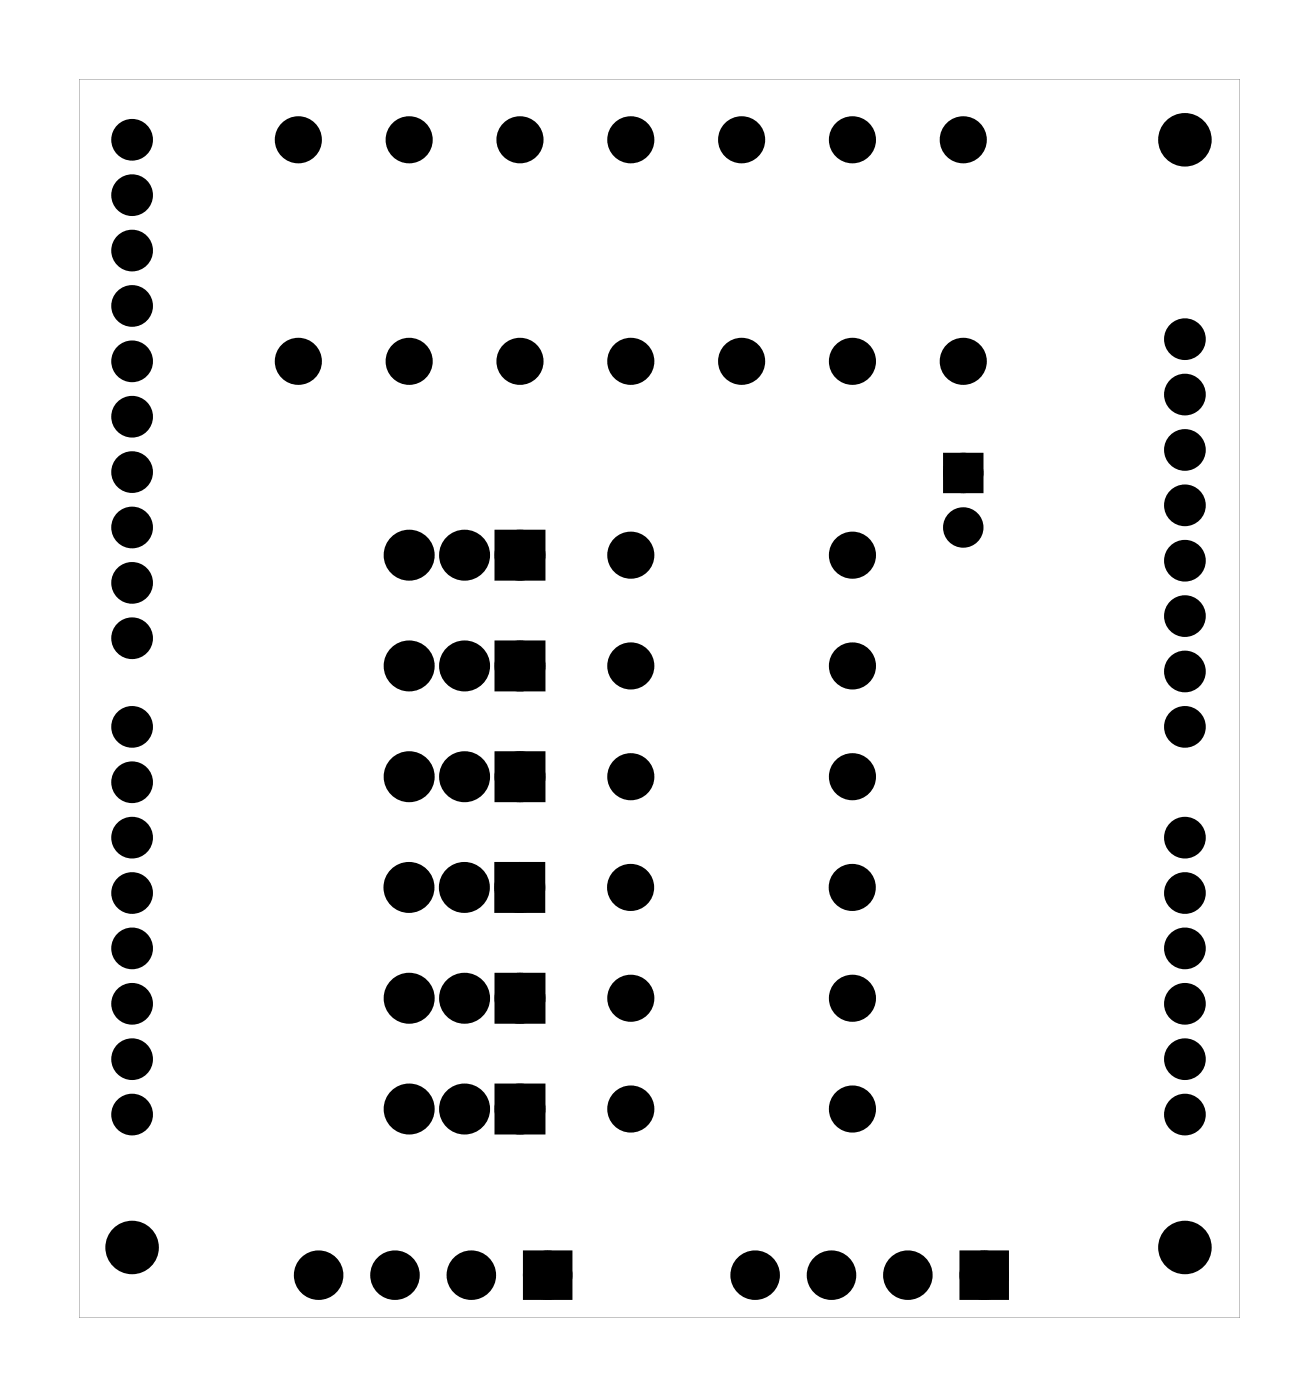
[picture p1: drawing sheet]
<svg xmlns="http://www.w3.org/2000/svg" width="60mm" height="64mm" viewBox="0 0 60 64" stroke-linecap="round" stroke-linejoin="round" font-family="sans-serif">
<g fill="#000">
<path d="M23 39.9h1.6v1.6h-1.6zM23 34.8h1.6v1.6h-1.6zM23 29.8h1.6v1.5h-1.6zM23 24.7h1.6v1.5h-1.6zM43.6 21.1h1.2v1.2h-1.2zM23 50.1h1.6v1.5h-1.6zM23 45h1.6v1.6h-1.6zM24.4 57.7h1.5v1.5h-1.5zM44.4 57.7h1.5v1.5h-1.5z"/>
<path d="M3.6 3.6v56.8h53.2v-56.8zM3.6 3.6h53.2v56.8h-53.2z"/>
</g>
<g fill="#000">
<circle cx="6.1" cy="11.5" r=".67"/>
<circle cx="6.1" cy="14" r=".67"/>
<circle cx="6.1" cy="19.1" r=".67"/>
<circle cx="6.1" cy="9" r=".67"/>
<circle cx="6.1" cy="6.4" r=".67"/>
<circle cx="6.1" cy="16.6" r=".67"/>
<circle cx="13.7" cy="16.6" r=".7"/>
<circle cx="13.7" cy="6.4" r=".7"/>
<circle cx="18.8" cy="16.6" r=".7"/>
<circle cx="18.8" cy="6.4" r=".7"/>
<circle cx="23.8" cy="16.6" r=".7"/>
<circle cx="23.8" cy="6.4" r=".7"/>
<circle cx="28.9" cy="16.6" r=".7"/>
<circle cx="28.9" cy="6.4" r=".7"/>
<circle cx="34" cy="16.6" r=".7"/>
<circle cx="34" cy="6.4" r=".7"/>
<circle cx="39.1" cy="16.6" r=".7"/>
<circle cx="39.1" cy="6.4" r=".7"/>
<circle cx="44.2" cy="16.6" r=".7"/>
<circle cx="44.2" cy="6.4" r=".7"/>
<circle cx="54.3" cy="18.1" r=".67"/>
<circle cx="54.3" cy="15.6" r=".67"/>
<circle cx="54.3" cy="6.4" r="1.1"/>
<circle cx="6.1" cy="38.4" r=".67"/>
<circle cx="6.1" cy="24.2" r=".67"/>
<circle cx="6.1" cy="33.3" r=".67"/>
<circle cx="6.1" cy="26.7" r=".67"/>
<circle cx="6.1" cy="21.7" r=".67"/>
<circle cx="6.1" cy="35.9" r=".67"/>
<circle cx="6.1" cy="29.3" r=".67"/>
<circle cx="18.8" cy="35.6" r=".79"/>
<circle cx="18.8" cy="25.5" r=".79"/>
<circle cx="18.8" cy="30.5" r=".79"/>
<circle cx="21.3" cy="35.6" r=".79"/>
<circle cx="21.3" cy="25.5" r=".79"/>
<circle cx="21.3" cy="30.5" r=".79"/>
<circle cx="23.8" cy="35.6" r=".79"/>
<circle cx="23.8" cy="25.5" r=".79"/>
<circle cx="23.8" cy="30.5" r=".79"/>
<circle cx="28.9" cy="25.5" r=".7"/>
<circle cx="28.9" cy="35.6" r=".7"/>
<circle cx="28.9" cy="30.5" r=".7"/>
<circle cx="39.1" cy="25.5" r=".7"/>
<circle cx="39.1" cy="35.6" r=".7"/>
<circle cx="39.1" cy="30.5" r=".7"/>
<circle cx="44.2" cy="24.2" r=".6"/>
<circle cx="44.2" cy="21.7" r=".6"/>
<circle cx="54.3" cy="38.4" r=".67"/>
<circle cx="54.3" cy="20.6" r=".67"/>
<circle cx="54.3" cy="33.3" r=".67"/>
<circle cx="54.3" cy="28.3" r=".67"/>
<circle cx="54.3" cy="30.8" r=".67"/>
<circle cx="54.3" cy="23.2" r=".67"/>
<circle cx="54.3" cy="25.7" r=".67"/>
<circle cx="6.1" cy="43.5" r=".67"/>
<circle cx="6.1" cy="41" r=".67"/>
<circle cx="6.1" cy="51.1" r=".67"/>
<circle cx="6.1" cy="46" r=".67"/>
<circle cx="6.1" cy="48.6" r=".67"/>
<circle cx="6.1" cy="57.2" r="1.1"/>
<circle cx="14.6" cy="58.5" r=".75"/>
<circle cx="18.1" cy="58.5" r=".75"/>
<circle cx="18.7" cy="40.7" r=".79"/>
<circle cx="18.8" cy="50.9" r=".79"/>
<circle cx="18.8" cy="45.8" r=".79"/>
<circle cx="21.3" cy="40.7" r=".79"/>
<circle cx="21.3" cy="50.9" r=".79"/>
<circle cx="21.3" cy="45.8" r=".79"/>
<circle cx="21.6" cy="58.5" r=".75"/>
<circle cx="23.8" cy="40.7" r=".79"/>
<circle cx="23.8" cy="50.9" r=".79"/>
<circle cx="23.8" cy="45.8" r=".79"/>
<circle cx="25.1" cy="58.5" r=".75"/>
<circle cx="28.9" cy="40.7" r=".7"/>
<circle cx="28.9" cy="45.8" r=".7"/>
<circle cx="28.9" cy="50.9" r=".7"/>
<circle cx="34.6" cy="58.5" r=".75"/>
<circle cx="38.1" cy="58.5" r=".75"/>
<circle cx="39.1" cy="40.7" r=".7"/>
<circle cx="39.1" cy="45.8" r=".7"/>
<circle cx="39.1" cy="50.9" r=".7"/>
<circle cx="41.6" cy="58.5" r=".75"/>
<circle cx="45.1" cy="58.5" r=".75"/>
<circle cx="54.3" cy="43.5" r=".67"/>
<circle cx="54.3" cy="41" r=".67"/>
<circle cx="54.3" cy="46" r=".67"/>
<circle cx="54.3" cy="48.6" r=".67"/>
<circle cx="54.3" cy="51.1" r=".67"/>
<circle cx="54.3" cy="57.2" r="1.1"/>
</g>
<g fill="none" stroke="#000" stroke-width=".57">
<circle cx="6.1" cy="6.4" r=".67"/>
<circle cx="6.1" cy="9" r=".67"/>
<circle cx="6.1" cy="16.6" r=".67"/>
<circle cx="6.1" cy="19.1" r=".67"/>
<circle cx="6.1" cy="14" r=".67"/>
<circle cx="6.1" cy="11.5" r=".67"/>
<circle cx="54.3" cy="15.6" r=".67"/>
<circle cx="54.3" cy="18.1" r=".67"/>
<circle cx="6.1" cy="29.3" r=".67"/>
<circle cx="6.1" cy="24.2" r=".67"/>
<circle cx="6.1" cy="26.7" r=".67"/>
<circle cx="6.1" cy="21.7" r=".67"/>
<circle cx="6.1" cy="33.3" r=".67"/>
<circle cx="6.1" cy="35.9" r=".67"/>
<circle cx="6.1" cy="38.4" r=".67"/>
<circle cx="54.3" cy="30.8" r=".67"/>
<circle cx="54.3" cy="25.7" r=".67"/>
<circle cx="54.3" cy="23.2" r=".67"/>
<circle cx="54.3" cy="28.3" r=".67"/>
<circle cx="54.3" cy="20.6" r=".67"/>
<circle cx="54.3" cy="38.4" r=".67"/>
<circle cx="54.3" cy="33.3" r=".67"/>
<circle cx="6.1" cy="43.5" r=".67"/>
<circle cx="6.1" cy="46" r=".67"/>
<circle cx="6.1" cy="48.6" r=".67"/>
<circle cx="6.1" cy="41" r=".67"/>
<circle cx="6.1" cy="51.1" r=".67"/>
<circle cx="54.3" cy="43.5" r=".67"/>
<circle cx="54.3" cy="46" r=".67"/>
<circle cx="54.3" cy="41" r=".67"/>
<circle cx="54.3" cy="51.1" r=".67"/>
<circle cx="54.3" cy="48.6" r=".67"/>
</g>
<g fill="none" stroke="#000" stroke-width=".25">
<circle cx="54.3" cy="6.4" r="1.1"/>
<circle cx="6.1" cy="57.2" r="1.1"/>
<circle cx="54.3" cy="57.2" r="1.1"/>
</g>
<g fill="none" stroke="#000" stroke-width=".65" stroke-linecap="butt">
<path d="M43.6 21.1h1.2v1.2h-1.2z"/>
<circle cx="44.2" cy="21.7" r=".6"/>
<circle cx="44.2" cy="24.2" r=".6"/>
</g>
<g fill="none" stroke="#000" stroke-width=".76" stroke-linecap="butt">
<path d="M23 39.9h1.6v1.6h-1.6zM23 34.8h1.6v1.6h-1.6zM23 29.8h1.6v1.5h-1.6zM23 24.7h1.6v1.5h-1.6zM23 50.1h1.6v1.5h-1.6zM23 45h1.6v1.6h-1.6zM24.4 57.7h1.5v1.5h-1.5zM44.4 57.7h1.5v1.5h-1.5z"/>
<circle cx="13.7" cy="16.6" r=".7"/>
<circle cx="13.7" cy="6.4" r=".7"/>
<circle cx="18.8" cy="16.6" r=".7"/>
<circle cx="18.8" cy="6.4" r=".7"/>
<circle cx="23.8" cy="16.6" r=".7"/>
<circle cx="23.8" cy="6.4" r=".7"/>
<circle cx="28.9" cy="16.6" r=".7"/>
<circle cx="28.9" cy="6.4" r=".7"/>
<circle cx="34" cy="16.6" r=".7"/>
<circle cx="34" cy="6.4" r=".7"/>
<circle cx="39.1" cy="16.6" r=".7"/>
<circle cx="39.1" cy="6.4" r=".7"/>
<circle cx="44.2" cy="16.6" r=".7"/>
<circle cx="44.2" cy="6.4" r=".7"/>
<circle cx="18.8" cy="35.6" r=".79"/>
<circle cx="18.8" cy="30.5" r=".79"/>
<circle cx="18.8" cy="25.5" r=".79"/>
<circle cx="21.3" cy="35.6" r=".79"/>
<circle cx="21.3" cy="25.5" r=".79"/>
<circle cx="21.3" cy="30.5" r=".79"/>
<circle cx="23.8" cy="35.6" r=".79"/>
<circle cx="23.8" cy="25.5" r=".79"/>
<circle cx="23.8" cy="30.5" r=".79"/>
<circle cx="28.9" cy="30.5" r=".7"/>
<circle cx="28.9" cy="25.5" r=".7"/>
<circle cx="28.9" cy="35.6" r=".7"/>
<circle cx="39.1" cy="35.6" r=".7"/>
<circle cx="39.1" cy="30.5" r=".7"/>
<circle cx="39.1" cy="25.5" r=".7"/>
<circle cx="14.6" cy="58.5" r=".75"/>
<circle cx="18.1" cy="58.5" r=".75"/>
<circle cx="18.7" cy="40.7" r=".79"/>
<circle cx="18.8" cy="45.8" r=".79"/>
<circle cx="18.8" cy="50.9" r=".79"/>
<circle cx="21.3" cy="40.7" r=".79"/>
<circle cx="21.3" cy="50.9" r=".79"/>
<circle cx="21.3" cy="45.8" r=".79"/>
<circle cx="21.6" cy="58.5" r=".75"/>
<circle cx="23.8" cy="40.7" r=".79"/>
<circle cx="23.8" cy="50.9" r=".79"/>
<circle cx="23.8" cy="45.8" r=".79"/>
<circle cx="25.1" cy="58.5" r=".75"/>
<circle cx="28.9" cy="40.7" r=".7"/>
<circle cx="28.9" cy="45.8" r=".7"/>
<circle cx="28.9" cy="50.9" r=".7"/>
<circle cx="34.6" cy="58.5" r=".75"/>
<circle cx="38.1" cy="58.5" r=".75"/>
<circle cx="39.1" cy="40.7" r=".7"/>
<circle cx="39.1" cy="45.8" r=".7"/>
<circle cx="39.1" cy="50.9" r=".7"/>
<circle cx="41.6" cy="58.5" r=".75"/>
<circle cx="45.1" cy="58.5" r=".75"/>
</g>
</svg>
